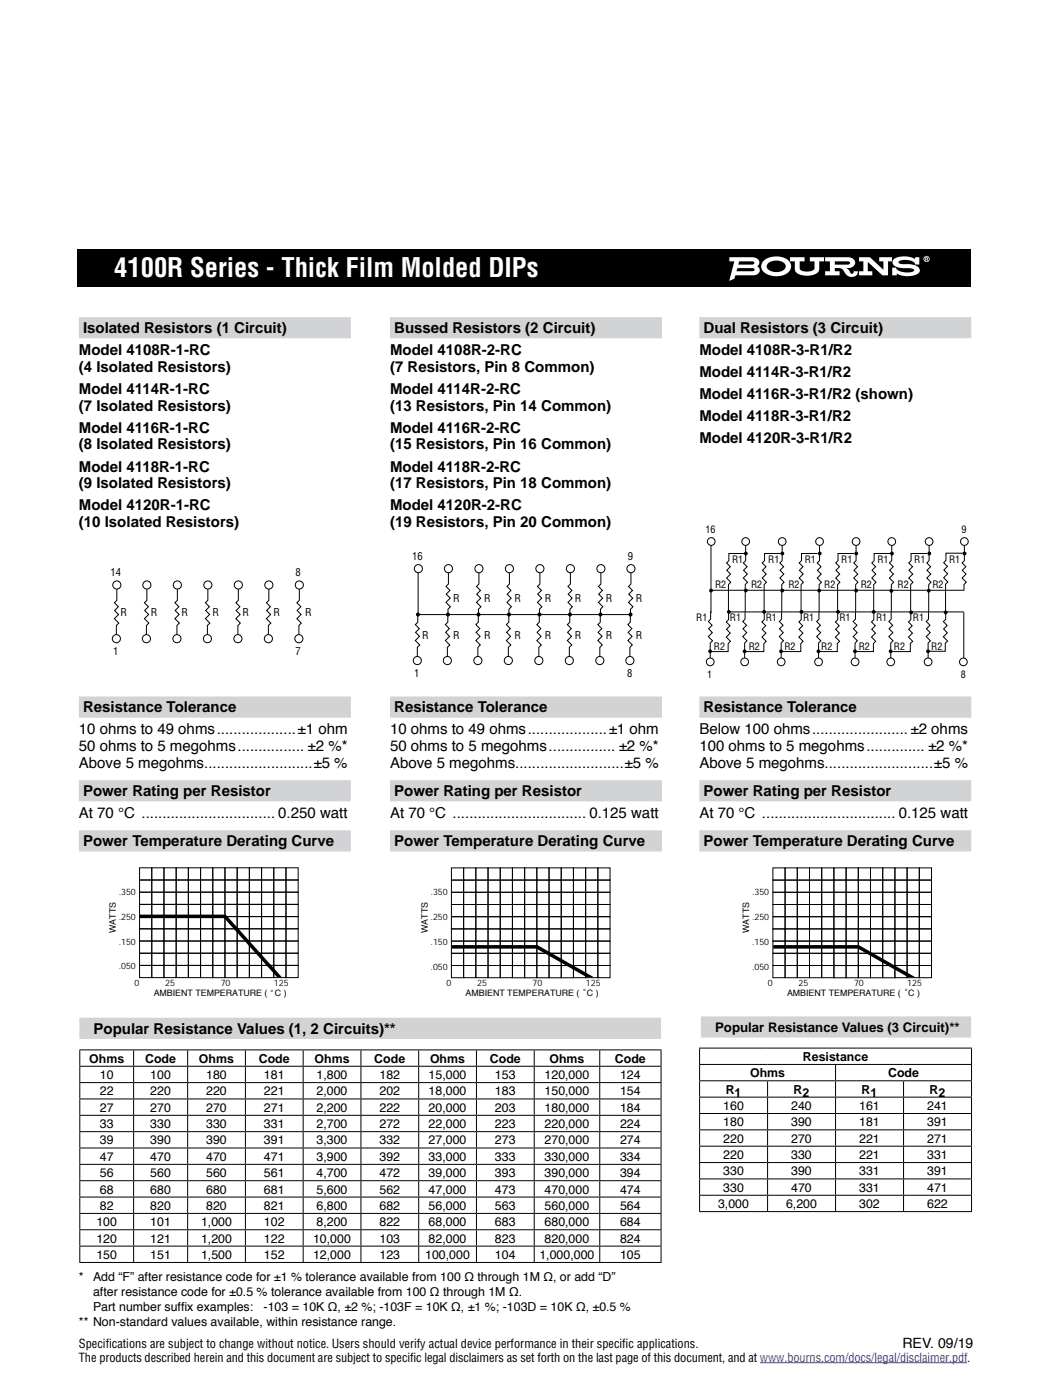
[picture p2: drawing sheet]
<svg xmlns="http://www.w3.org/2000/svg" width="210mm" height="279mm" viewBox="0 0 210 279" stroke-linecap="round" stroke-linejoin="round" font-family="sans-serif">
<defs><g id="words">
<text font-size="5.3" fill="#fff" x="22.8" y="55.2">4100R Series - Thick Film Molded DIPs</text>
<g font-size="3">
<text x="15.7" y="70.8">Model 4108R-1-RC</text>
<text x="16.6" y="66.5">Isolated Resistors (1 Circuit)</text>
<text x="77.8" y="70.8">Model 4108R-2-RC</text>
<text x="78.7" y="66.5">Bussed Resistors (2 Circuit)</text>
<text x="139.6" y="70.8">Model 4108R-3-R1/R2</text>
<text x="140.4" y="66.5">Dual Resistors (3 Circuit)</text>
<text x="15.7" y="74.2">(4 Isolated Resistors)</text>
<text x="77.8" y="74.2">(7 Resistors, Pin 8 Common)</text>
<text x="139.6" y="75.2">Model 4114R-3-R1/R2</text>
<text x="15.7" y="78.6">Model 4114R-1-RC</text>
<text x="15.7" y="81.9">(7 Isolated Resistors)</text>
<text x="77.8" y="78.6">Model 4114R-2-RC</text>
<text x="77.8" y="81.9">(13 Resistors, Pin 14 Common)</text>
<text x="139.6" y="79.6">Model 4116R-3-R1/R2 (shown)</text>
<text x="15.7" y="86.3">Model 4116R-1-RC</text>
<text x="15.7" y="89.7">(8 Isolated Resistors)</text>
<text x="77.8" y="86.3">Model 4116R-2-RC</text>
<text x="77.8" y="89.7">(15 Resistors, Pin 16 Common)</text>
<text x="139.6" y="84.1">Model 4118R-3-R1/R2</text>
<text x="139.6" y="88.5">Model 4120R-3-R1/R2</text>
<text x="15.7" y="94.1">Model 4118R-1-RC</text>
<text x="77.8" y="94.1">Model 4118R-2-RC</text>
<text x="15.7" y="97.5">(9 Isolated Resistors)</text>
<text x="15.7" y="101.9">Model 4120R-1-RC</text>
<text x="77.8" y="97.5">(17 Resistors, Pin 18 Common)</text>
<text x="77.8" y="101.9">Model 4120R-2-RC</text>
<text x="15.7" y="105.2">(10 Isolated Resistors)</text>
<text x="77.8" y="105.2">(19 Resistors, Pin 20 Common)</text>
<text x="16.6" y="142.2">Resistance Tolerance</text>
<text x="78.7" y="142.2">Resistance Tolerance</text>
<text x="140.4" y="142.2">Resistance Tolerance</text>
<text x="15.7" y="146.5">10 ohms to 49 ohms ...................±1 ohm</text>
<text x="15.7" y="149.9">50 ohms to 5 megohms ................ ±2 %*</text>
<text x="77.8" y="146.5">10 ohms to 49 ohms ...................±1 ohm</text>
<text x="77.8" y="149.9">50 ohms to 5 megohms ................ ±2 %*</text>
<text x="139.6" y="146.5">Below 100 ohms .......................±2 ohms</text>
<text x="139.6" y="149.9">100 ohms to 5 megohms .............. ±2 %*</text>
<text x="15.7" y="153.2">Above 5 megohms..........................±5 %</text>
<text x="77.8" y="153.2">Above 5 megohms..........................±5 %</text>
<text x="139.6" y="153.2">Above 5 megohms..........................±5 %</text>
<text x="16.6" y="158.9">Power Rating per Resistor</text>
<text x="78.7" y="158.9">Power Rating per Resistor</text>
<text x="140.4" y="158.9">Power Rating per Resistor</text>
<text x="15.7" y="163.2">At 70 °C ................................ 0.250 watt</text>
<text x="77.8" y="163.2">At 70 °C ................................ 0.125 watt</text>
<text x="139.6" y="163.2">At 70 °C ................................ 0.125 watt</text>
<text x="16.6" y="168.9">Power Temperature Derating Curve</text>
<text x="78.7" y="168.9">Power Temperature Derating Curve</text>
<text x="140.4" y="168.9">Power Temperature Derating Curve</text>
<text x="18.7" y="206.3">Popular Resistance Values (1, 2 Circuits)**</text>
</g>
<text font-size="2.8" x="180.1" y="269">REV. 09/19</text>
<text font-size="2.6" x="142.7" y="206">Popular Resistance Values (3 Circuit)**</text>
<g font-size="2.5">
<text x="17.8" y="212.1">Ohms</text>
<text x="19.9" y="215.4">10</text>
<text x="29" y="212.1">Code</text>
<text x="30" y="215.4">100</text>
<text x="39.7" y="212.1">Ohms</text>
<text x="41.1" y="215.4">180</text>
<text x="51.6" y="212.1">Code</text>
<text x="52.7" y="215.4">181</text>
<text x="62.8" y="212.1">Ohms</text>
<text x="63.2" y="215.4">1,800</text>
<text x="74.7" y="212.1">Code</text>
<text x="75.7" y="215.4">182</text>
<text x="85.5" y="215.4">15,000</text>
<text x="85.8" y="212.1">Ohms</text>
<text x="97.8" y="212.1">Code</text>
<text x="98.8" y="215.4">153</text>
<text x="108.7" y="215.4">120,000</text>
<text x="109.6" y="212.1">Ohms</text>
<text x="122.7" y="212.1">Code</text>
<text x="123.7" y="215.4">124</text>
<text x="149.7" y="215">Ohms</text>
<text x="160.2" y="211.7">Resistance</text>
<text x="177.2" y="215">Code</text>
<text x="19.9" y="218.6">22</text>
<text x="19.9" y="221.9">27</text>
<text x="30" y="218.6">220</text>
<text x="30" y="221.9">270</text>
<text x="41.1" y="218.6">220</text>
<text x="41.1" y="221.9">270</text>
<text x="52.7" y="218.6">221</text>
<text x="52.7" y="221.9">271</text>
<text x="63.2" y="218.6">2,000</text>
<text x="63.2" y="221.9">2,200</text>
<text x="75.7" y="218.6">202</text>
<text x="75.7" y="221.9">222</text>
<text x="85.5" y="218.6">18,000</text>
<text x="85.5" y="221.9">20,000</text>
<text x="98.8" y="218.6">183</text>
<text x="98.8" y="221.9">203</text>
<text x="108.7" y="218.6">150,000</text>
<text x="108.7" y="221.9">180,000</text>
<text x="123.7" y="218.6">154</text>
<text x="123.7" y="221.9">184</text>
<text x="144.3" y="221.5">160</text>
<text x="144.8" y="218.3">R</text>
<text x="146.6" y="219">1</text>
<text x="157.9" y="221.5">240</text>
<text x="158.4" y="218.3">R</text>
<text x="160.2" y="219">2</text>
<text x="171.5" y="221.5">161</text>
<text x="172" y="218.3">R</text>
<text x="173.7" y="219">1</text>
<text x="185" y="221.5">241</text>
<text x="185.5" y="218.3">R</text>
<text x="187.3" y="219">2</text>
<text x="19.9" y="225.1">33</text>
<text x="30" y="225.1">330</text>
<text x="41.1" y="225.1">330</text>
<text x="52.7" y="225.1">331</text>
<text x="63.2" y="225.1">2,700</text>
<text x="75.7" y="225.1">272</text>
<text x="85.5" y="225.1">22,000</text>
<text x="98.8" y="225.1">223</text>
<text x="108.7" y="225.1">220,000</text>
<text x="123.7" y="225.1">224</text>
<text x="144.3" y="224.8">180</text>
<text x="157.9" y="224.8">390</text>
<text x="171.5" y="224.8">181</text>
<text x="185" y="224.8">391</text>
<text x="19.9" y="228.4">39</text>
<text x="19.9" y="231.7">47</text>
<text x="30" y="228.4">390</text>
<text x="30" y="231.7">470</text>
<text x="41.1" y="228.4">390</text>
<text x="41.1" y="231.7">470</text>
<text x="52.7" y="228.4">391</text>
<text x="52.7" y="231.7">471</text>
<text x="63.2" y="228.4">3,300</text>
<text x="63.2" y="231.7">3,900</text>
<text x="75.7" y="228.4">332</text>
<text x="75.7" y="231.7">392</text>
<text x="85.5" y="228.4">27,000</text>
<text x="85.5" y="231.7">33,000</text>
<text x="98.8" y="228.4">273</text>
<text x="98.8" y="231.7">333</text>
<text x="108.7" y="228.4">270,000</text>
<text x="108.7" y="231.7">330,000</text>
<text x="123.7" y="228.4">274</text>
<text x="123.7" y="231.7">334</text>
<text x="144.3" y="228">220</text>
<text x="144.3" y="231.3">220</text>
<text x="157.9" y="228">270</text>
<text x="157.9" y="231.3">330</text>
<text x="171.5" y="228">221</text>
<text x="171.5" y="231.3">221</text>
<text x="185" y="228">271</text>
<text x="185" y="231.3">331</text>
<text x="19.9" y="234.9">56</text>
<text x="19.9" y="238.2">68</text>
<text x="30" y="234.9">560</text>
<text x="30" y="238.2">680</text>
<text x="41.1" y="234.9">560</text>
<text x="41.1" y="238.2">680</text>
<text x="52.7" y="234.9">561</text>
<text x="52.7" y="238.2">681</text>
<text x="63.2" y="234.9">4,700</text>
<text x="63.2" y="238.2">5,600</text>
<text x="75.7" y="234.9">472</text>
<text x="75.7" y="238.2">562</text>
<text x="85.5" y="234.9">39,000</text>
<text x="85.5" y="238.2">47,000</text>
<text x="98.8" y="234.9">393</text>
<text x="98.8" y="238.2">473</text>
<text x="108.7" y="234.9">390,000</text>
<text x="108.7" y="238.2">470,000</text>
<text x="123.7" y="234.9">394</text>
<text x="123.7" y="238.2">474</text>
<text x="144.3" y="234.6">330</text>
<text x="144.3" y="237.8">330</text>
<text x="157.9" y="234.6">390</text>
<text x="157.9" y="237.8">470</text>
<text x="171.5" y="234.6">331</text>
<text x="171.5" y="237.8">331</text>
<text x="185" y="234.6">391</text>
<text x="185" y="237.8">471</text>
<text x="19.2" y="244.7">100</text>
<text x="19.9" y="241.5">82</text>
<text x="30" y="244.7">101</text>
<text x="30" y="241.5">820</text>
<text x="40.1" y="244.7">1,000</text>
<text x="41.1" y="241.5">820</text>
<text x="52.7" y="244.7">102</text>
<text x="52.7" y="241.5">821</text>
<text x="63.2" y="244.7">8,200</text>
<text x="63.2" y="241.5">6,800</text>
<text x="75.7" y="244.7">822</text>
<text x="75.7" y="241.5">682</text>
<text x="85.5" y="244.7">68,000</text>
<text x="85.5" y="241.5">56,000</text>
<text x="98.8" y="244.7">683</text>
<text x="98.8" y="241.5">563</text>
<text x="108.7" y="244.7">680,000</text>
<text x="108.7" y="241.5">560,000</text>
<text x="123.7" y="241.5">564</text>
<text x="123.7" y="244.7">684</text>
<text x="143.3" y="241.1">3,000</text>
<text x="156.9" y="241.1">6,200</text>
<text x="171.5" y="241.1">302</text>
<text x="185" y="241.1">622</text>
<text x="19.2" y="248">120</text>
<text x="19.2" y="251.2">150</text>
<text x="30" y="248">121</text>
<text x="30" y="251.2">151</text>
<text x="40.1" y="248">1,200</text>
<text x="40.1" y="251.2">1,500</text>
<text x="52.7" y="248">122</text>
<text x="52.7" y="251.2">152</text>
<text x="62.5" y="248">10,000</text>
<text x="62.5" y="251.2">12,000</text>
<text x="75.7" y="248">103</text>
<text x="75.7" y="251.2">123</text>
<text x="84.9" y="251.2">100,000</text>
<text x="85.5" y="248">82,000</text>
<text x="98.8" y="248">823</text>
<text x="98.8" y="251.2">104</text>
<text x="107.7" y="251.2">1,000,000</text>
<text x="108.7" y="248">820,000</text>
<text x="123.7" y="248">824</text>
<text x="123.7" y="251.2">105</text>
<text x="15.7" y="255.7">*</text>
<text x="18.6" y="255.7">Add “F” after resistance code for ±1 % tolerance available from 100 Ω through 1M Ω, or add “D”</text>
<text x="18.6" y="258.6">after resistance code for ±0.5 % tolerance available from 100 Ω through 1M Ω.</text>
<text x="18.6" y="261.6">Part number suffx examples:</text>
<text x="36.1" y="261.6">i</text>
<text x="52.6" y="261.6">-103 = 10K Ω, ±2 %; -103F = 10K Ω, ±1 %; -103D = 10K Ω, ±0.5 %</text>
<text x="15.7" y="264.6">** Non-standard values available, within resistance range.</text>
<text x="15.7" y="268.9">Specif</text>
<text x="21.1" y="268.9">ications are subject to change without notice. Users should verify actual device performance in their specif</text>
<text x="124.2" y="268.9">ic applications.</text>
<text x="15.7" y="271.7">The products described herein and this document are subject to specif</text>
<text x="81.8" y="271.7">ic legal disclaimers as set forth on the last page of this document, and at www.bourns.com/docs/legal/disclaimer.pdf.</text>
</g>
<g font-size="2.1">
<text x="82.3" y="111.8">16</text>
<text x="125.3" y="111.8">9</text>
<text x="22.1" y="115">14</text>
<text x="58.9" y="115">8</text>
<text x="24.1" y="123">R</text>
<text x="30.1" y="123">R</text>
<text x="36.2" y="123">R</text>
<text x="42.4" y="123">R</text>
<text x="48.4" y="123">R</text>
<text x="54.6" y="123">R</text>
<text x="60.9" y="123">R</text>
<text x="90.4" y="120.1">R</text>
<text x="96.6" y="120.1">R</text>
<text x="102.7" y="120.1">R</text>
<text x="108.7" y="120.1">R</text>
<text x="114.7" y="120.1">R</text>
<text x="120.9" y="120.1">R</text>
<text x="126.9" y="120.1">R</text>
<text x="22.6" y="130.8">1</text>
<text x="58.9" y="130.8">7</text>
<text x="84.3" y="127.5">R</text>
<text x="90.4" y="127.5">R</text>
<text x="96.6" y="127.5">R</text>
<text x="102.7" y="127.5">R</text>
<text x="108.7" y="127.5">R</text>
<text x="114.7" y="127.5">R</text>
<text x="120.9" y="127.5">R</text>
<text x="126.9" y="127.5">R</text>
<text x="82.7" y="135.1">1</text>
<text x="125.2" y="135.1">8</text>
</g>
<g font-size="2">
<text x="140.8" y="106.4">16</text>
<text x="191.9" y="106.4">9</text>
<text x="146.1" y="112.3">R1</text>
<text x="153.3" y="112.3">R1</text>
<text x="160.6" y="112.3">R1</text>
<text x="167.9" y="112.3">R1</text>
<text x="175.1" y="112.3">R1</text>
<text x="182.5" y="112.3">R1</text>
<text x="189.4" y="112.3">R1</text>
<text x="142.7" y="117.4">R2</text>
<text x="149.9" y="117.4">R2</text>
<text x="157.4" y="117.4">R2</text>
<text x="164.5" y="117.4">R2</text>
<text x="171.8" y="117.4">R2</text>
<text x="179.1" y="117.4">R2</text>
<text x="186.1" y="117.4">R2</text>
<text x="138.9" y="124">R1</text>
<text x="145.7" y="124">R1</text>
<text x="152.8" y="124">R1</text>
<text x="160.3" y="124">R1</text>
<text x="167.5" y="124">R1</text>
<text x="174.8" y="124">R1</text>
<text x="182.2" y="124">R1</text>
<text x="142.5" y="129.8">R2</text>
<text x="149.4" y="129.8">R2</text>
<text x="156.5" y="129.8">R2</text>
<text x="163.9" y="129.8">R2</text>
<text x="171.4" y="129.8">R2</text>
<text x="178.4" y="129.8">R2</text>
<text x="185.9" y="129.8">R2</text>
<text x="141.2" y="135.2">1</text>
<text x="191.8" y="135.2">8</text>
</g>
<g font-size="1.8">
<text x="23.7" y="178.6">.350</text>
<text x="85.9" y="178.6">.350</text>
<text x="150.1" y="178.6">.350</text>
<text x="23.7" y="183.5">.250</text>
<text x="85.9" y="183.6">.250</text>
<text x="150.1" y="183.6">.250</text>
<text x="23.1" y="186.2" transform="rotate(-90 23.1 186.2)">WATTS</text>
<text x="23.7" y="188.5">.150</text>
<text x="85.4" y="186.2" transform="rotate(-90 85.4 186.2)">WATTS</text>
<text x="85.9" y="188.5">.150</text>
<text x="149.5" y="186.2" transform="rotate(-90 149.5 186.2)">WATTS</text>
<text x="150.1" y="188.5">.150</text>
<text x="23.7" y="193.5">.050</text>
<text x="26.9" y="196.8">0</text>
<text x="33" y="196.8">25</text>
<text x="44" y="196.8">70</text>
<text x="54.7" y="196.8">125</text>
<text x="85.9" y="193.5">.050</text>
<text x="89.1" y="196.8">0</text>
<text x="95.2" y="196.8">25</text>
<text x="106.3" y="196.8">70</text>
<text x="116.9" y="196.8">125</text>
<text x="150.1" y="193.5">.050</text>
<text x="153.3" y="196.8">0</text>
<text x="159.4" y="196.8">25</text>
<text x="170.4" y="196.8">70</text>
<text x="181.1" y="196.8">125</text>
<text x="30.7" y="198.8">AMBIENT TEMPERATURE ( °C )</text>
<text x="92.9" y="198.8">AMBIENT TEMPERATURE ( °C )</text>
<text x="157.1" y="198.8">AMBIENT TEMPERATURE ( °C )</text>
</g>
</g></defs>
<path d="M15.4 49.7h178.4v7.5h-178.4z" fill="#000"/>
<g fill="#fff">
<path d="M157.7 51.3h2.9v.9h-1v1.3a1.6 1.6 0 0 0 1.9 .7 .95 .95 0 0 0 1.1-1.1v-.9h-1v-.9h2.9v.9h-1v1.5a2.12 2.12 0 0 1-2.4 1.3 2.93 2.93 0 0 1-2.4-.9l-.1-1.9h-.9z"/>
<path d="M171.4 51.3h2.2l2.7 2.5v-1.6h-.8v-.9h2.5v.9h-.8v2.7h-1.1l-2.9-2.6v1.8h.9v.8h-2.7v-.8h.9v-1.9h-.9z"/>
<path d="M178.5 51.6a4.6 4.6 0 0 1 4.1 .1v-.4h.9v1.5h-.8a2.22 2.22 0 0 0-2.7-.9l-.7 .3v.2l.5 .3h1.1a2.7 2.7 0 0 1 2.6 1 .91 .91 0 0 1-.8 1.2 4.4 4.4 0 0 1-3.7-.3v.3h-.9v-1.5h.7a2.19 2.19 0 0 0 2.3 1l1.1-.2 .3-.3a2.64 2.64 0 0 0-2.3-.4 2.56 2.56 0 0 1-2-.7l-.1-.5 .1-.4z"/>
<path d="M184.8 51.5v.1h.2v-.1zM184.7 51.4h.4v.3l.1 .3h-.2l-.1-.2-.1 .2h-.1zM184.5 51.7a.47 .47 0 0 0 .9 0 .47 .47 0 0 0-.9 0zM184.3 51.7a.61 .61 0 0 1 1.2 0 .61 .61 0 0 1-1.2 0z"/>
<path d="M147.2 53.5h2.9l.3 .1 .2 .2-.2 .3h-.4h-3zM147.5 52.2h2.6l.4 .1v.3a2.41 2.41 0 0 1-1.7 .2h-1.5zM145.6 51.3v.9h.9l-1 3.9 1.1-.5 .2-.7h3.1a1.25 1.25 0 0 0 1.7-1.2l-.5-.6a.94 .94 0 0 0 .4-1 .94 .94 0 0 0-.9-.7z"/>
<path d="M153.3 52.5a2.61 2.61 0 0 1 3.4 .3 1.11 1.11 0 0 1-1.2 1.4 2.01 2.01 0 0 1-2.5-1zM152.5 51.9a1.59 1.59 0 0 0-.6 1.6 1.59 1.59 0 0 0 1.2 1.2 3.9 3.9 0 0 0 4.5-.7 1.73 1.73 0 0 0-1.3-2.6 4.3 4.3 0 0 0-3.8 .5z"/>
<path d="M166.6 52.2h2.6l.4 .1v.3a2.43 2.43 0 0 1-1.7 .2h-1.3zM164.7 51.3v.9h.9v1.9h-.9v.8h2.9v-.8h-1v-.6a1.61 1.61 0 0 1 2 1 1.43 1.43 0 0 0 1.3 .8 1.43 1.43 0 0 0 1.3-.8v-.4h-.8l-.1 .3-.3 .3a.6 .6 0 0 1-.5-.7l-.6-.5a1.21 1.21 0 0 0 1.4-.3 1.21 1.21 0 0 0 .1-1.4l-.7-.4-.5-.1z"/>
</g>
<path d="M15.7 65.4h54.3M77.8 65.4h54.3M139.6 65.4h54.2M15.7 141.1h54.3M15.7 157.8h54.3M15.7 167.8h54.3" fill="none" stroke="#d1d3d4" stroke-width="4.2" stroke-linecap="butt"/>
<g fill="none" stroke="#000" stroke-width=".2">
<path d="M23.3 117.6v2.2l-.5 .5 .8 .8-.7 .7 .8 .8-.9 .9 .9 .8-.5 .5v1.9M29.3 117.6v2.2l-.5 .5 .8 .8-.7 .7 .8 .8-.9 .9 .9 .8-.5 .5v1.9M35.4 117.6v2.2l-.5 .5 .8 .8-.7 .7 .7 .8-.8 .9 .9 .8-.5 .5v1.9M41.5 117.6v2.2l-.5 .5 .8 .8-.8 .7 .8 .8-.8 .9 .9 .8-.5 .5v1.9M47.6 117.6v2.2l-.5 .5 .8 .8-.8 .7 .8 .8-.8 .9 .9 .8-.5 .5v1.9M53.7 117.6v2.2l-.5 .5 .8 .8-.8 .7 .8 .8-.8 .9 .8 .8-.4 .5v1.9M59.7 117.6v2.2l-.4 .5 .7 .8-.7 .7 .8 .8-.8 .9 .8 .8-.5 .5v1.9M83.4 114.3v8.4l42.4-.1v-1l.5-.5-.9-.9 .9-.8-.8-.8 .7-.8-.8-.8 .5-.4v-2.3M89.5 114.3v2.3l-.5 .4 .8 .8-.7 .8 .7 .8-.8 .8 .9 .9-.5 .5v1M95.6 114.3v2.3l-.5 .4 .8 .8-.8 .8 .8 .8-.8 .8 .9 .9-.5 .5v1M101.7 114.3v2.3l-.5 .4 .8 .8-.8 .8 .8 .8-.8 .8 .9 .9-.5 .5v1M107.7 114.3v2.3l-.4 .4 .8 .8-.8 .8 .8 .8-.8 .8 .8 .9-.4 .5v1"/>
<path d="M113.8 114.3v2.3l-.4 .4 .7 .8-.7 .8 .8 .8-.8 .8 .8 .9-.5 .5v1M119.9 114.3v2.3l-.5 .4 .8 .8-.7 .8 .8 .8-.9 .8 .9 .9-.5 .5v1M141.9 117.8h50.5M141.9 108.8v13.6M148.7 110.5h-3.2v1.4l-.5 .4 .8 .8-.8 .7 .8 .8-.8 .8 .8 .8-.4 .5v5.4M148.8 108.8v3.1l-.4 .4 .7 .8-.7 .7 .7 .8-.7 .8 .8 .8-.5 .5v5.4M155.8 110.5h-3.2v1.4l-.5 .4 .8 .8-.7 .7 .7 .8-.8 .8 .9 .8-.5 .5v5.4M156.1 108.8v3.1l-.5 .4 .8 .8-.7 .7 .7 .8-.8 .8 .9 .8-.5 .5v5.4M163.2 110.5h-3.2v1.4l-.5 .4 .7 .8-.7 .7 .8 .8-.8 .8 .8 .8-.4 .5v5.4M163.6 108.8v3.1l-.5 .4 .8 .8-.8 .7 .8 .8-.8 .8 .8 .8-.4 .5v5.4M170.4 110.5h-3.2v1.4l-.4 .4 .7 .8-.7 .7 .8 .8-.8 .8 .8 .8-.4 .5v5.4M170.8 108.8v3.1l-.4 .4 .7 .8-.7 .7 .8 .8-.8 .8 .8 .8-.4 .5v5.4"/>
<path d="M177.7 110.5h-3.2v1.4l-.5 .4 .7 .8-.7 .7 .8 .8-.8 .8 .8 .8-.4 .5v5.4M178 108.8v3.1l-.5 .4 .8 .8-.7 .7 .7 .8-.8 .8 .8 .8-.4 .5v5.4M185 110.5h-3.2v1.4l-.4 .4 .7 .8-.7 .7 .8 .8-.8 .8 .8 .8-.5 .5v5.4M185.4 108.8v3.1l-.4 .4 .7 .8-.7 .7 .8 .8-.8 .8 .8 .8-.5 .5v5.4M192.3 110.4h-3.5v1.4l-.5 .5 .8 .7-.7 .8 .7 .7-.8 .8 .9 .8-.5 .5v5.4M192.5 108.8v3.1l-.5 .4 .8 .8-.8 .7 .8 .8-.8 .8 .8 .8-.4 .5v1.2M83.4 122.7v1.5l-.5 .5 .8 .8-.8 .7 .8 .8-.8 .8 .9 .9-.5 .5v1.8M89.4 122.7v1.5l-.5 .5 .8 .8-.8 .7 .8 .8-.8 .8 .9 .9-.5 .5v1.8M95.5 122.7v1.5l-.5 .5 .8 .8-.8 .7 .8 .8-.8 .8 .9 .9-.5 .5v1.8M101.5 122.7v1.5l-.4 .5 .7 .8-.7 .7 .8 .8-.8 .8 .8 .9-.4 .5v1.8M107.6 122.7v1.5l-.5 .5 .8 .8-.7 .7 .8 .8-.9 .8 .9 .9-.5 .5v1.8M113.7 122.7v1.5l-.5 .5 .8 .8-.7 .7 .8 .8-.9 .8 .9 .9-.5 .5v1.8"/>
<path d="M119.8 122.7v1.5l-.5 .5 .8 .8-.7 .7 .8 .8-.9 .8 .9 .9-.5 .5v1.8M125.8 122.7v1.5l-.5 .5 .8 .8-.7 .7 .7 .8-.8 .8 .9 .9-.5 .5v1.8M141.8 122.1v1.5l-.4 .4 .7 .8-.7 .7 .8 .7-.8 .8 .8 .9-.5 .4v3M145.4 122.2v1.5l-.5 .4 .8 .8-.7 .7 .7 .7-.8 .8 .9 .9-.5 .4v1.6h-3.6M145.4 122.1l46.9 .1v9.1M148.7 122.2v1.4l-.5 .4 .8 .8-.7 .7 .7 .7-.8 .8 .9 .9-.5 .4v3M152.5 122.2v1.5l-.4 .4 .7 .8-.7 .7 .8 .7-.8 .8 .8 .9-.5 .4v1.6h-3.6M156 122.2v1.4l-.5 .4 .8 .8-.7 .7 .7 .7-.8 .8 .9 .9-.5 .4v3M159.9 122.2v1.5l-.5 .4 .8 .8-.7 .7 .7 .7-.8 .8 .9 .9-.5 .4v1.6h-3.6M163.4 122.2v1.4l-.4 .4 .7 .8-.7 .7 .8 .7-.8 .8 .8 .9-.4 .4v3M167.2 122.2v1.5l-.5 .4 .8 .8-.7 .7 .7 .7-.8 .8 .9 .9-.5 .4v1.6h-3.6M170.7 122.2v1.4l-.4 .4 .7 .8-.7 .7 .8 .7-.8 .8 .8 .9-.5 .4v3"/>
<path d="M174.4 122.2v1.5l-.5 .4 .8 .8-.7 .7 .7 .7-.8 .8 .9 .9-.5 .4v1.6h-3.6M177.9 122.2v1.4l-.5 .4 .7 .8-.7 .7 .8 .7-.8 .8 .8 .9-.4 .4v3M181.8 122.2v1.5l-.5 .4 .8 .8-.8 .7 .8 .7-.8 .8 .8 .9-.4 .4v1.6h-3.6M185.3 122.2v1.4l-.5 .4 .8 .8-.7 .7 .7 .7-.8 .8 .9 .9-.5 .4v3M188.7 122.1v1.5l-.4 .5 .7 .7-.7 .7 .8 .8-.8 .8 .8 .8-.5 .5v1.6h-3.5"/>
<circle cx="23.3" cy="116.7" r=".81"/>
<circle cx="29.3" cy="116.7" r=".81"/>
<circle cx="35.4" cy="116.7" r=".81"/>
<circle cx="41.5" cy="116.7" r=".81"/>
<circle cx="47.6" cy="116.7" r=".81"/>
<circle cx="53.7" cy="116.7" r=".81"/>
<circle cx="59.7" cy="116.7" r=".81"/>
<circle cx="83.5" cy="113.5" r=".81"/>
<circle cx="89.5" cy="113.5" r=".81"/>
<circle cx="95.6" cy="113.5" r=".81"/>
<circle cx="101.7" cy="113.5" r=".81"/>
<circle cx="107.8" cy="113.5" r=".81"/>
<circle cx="113.8" cy="113.5" r=".81"/>
<circle cx="119.9" cy="113.5" r=".81"/>
<circle cx="125.9" cy="113.5" r=".81"/>
<circle cx="141.9" cy="108.1" r=".77"/>
<circle cx="148.8" cy="108.1" r=".77"/>
<circle cx="156.1" cy="108.1" r=".77"/>
<circle cx="163.6" cy="108.1" r=".77"/>
<circle cx="170.8" cy="108.1" r=".77"/>
<circle cx="178" cy="108.1" r=".77"/>
<circle cx="185.4" cy="108.1" r=".77"/>
<circle cx="192.5" cy="108.1" r=".77"/>
<circle cx="23.2" cy="127.5" r=".81"/>
<circle cx="29.2" cy="127.5" r=".81"/>
<circle cx="35.3" cy="127.5" r=".81"/>
<circle cx="41.4" cy="127.5" r=".81"/>
<circle cx="47.5" cy="127.5" r=".81"/>
<circle cx="53.6" cy="127.5" r=".81"/>
<circle cx="59.6" cy="127.5" r=".81"/>
<circle cx="83.3" cy="131.8" r=".81"/>
<circle cx="89.3" cy="131.8" r=".81"/>
<circle cx="95.4" cy="131.8" r=".81"/>
<circle cx="101.5" cy="131.8" r=".81"/>
<circle cx="107.5" cy="131.8" r=".81"/>
<circle cx="113.6" cy="131.8" r=".81"/>
<circle cx="119.7" cy="131.8" r=".81"/>
<circle cx="125.7" cy="131.8" r=".81"/>
<circle cx="141.7" cy="132.1" r=".77"/>
<circle cx="148.6" cy="132.1" r=".77"/>
<circle cx="155.9" cy="132.1" r=".77"/>
<circle cx="163.4" cy="132.1" r=".77"/>
<circle cx="170.6" cy="132.1" r=".77"/>
<circle cx="177.8" cy="132.1" r=".77"/>
<circle cx="185.2" cy="132.1" r=".77"/>
<circle cx="192.3" cy="132.1" r=".77"/>
</g>
<g fill="#000">
<circle cx="141.9" cy="117.9" r=".39"/>
<circle cx="148.8" cy="110.5" r=".39"/>
<circle cx="148.8" cy="117.8" r=".39"/>
<circle cx="156.1" cy="117.9" r=".39"/>
<circle cx="156.1" cy="110.5" r=".39"/>
<circle cx="163.5" cy="117.9" r=".39"/>
<circle cx="163.6" cy="110.5" r=".39"/>
<circle cx="170.9" cy="117.9" r=".39"/>
<circle cx="170.9" cy="110.5" r=".39"/>
<circle cx="177.9" cy="117.9" r=".39"/>
<circle cx="178" cy="110.5" r=".39"/>
<circle cx="185.3" cy="117.9" r=".39"/>
<circle cx="185.5" cy="110.5" r=".39"/>
<circle cx="192.5" cy="110.5" r=".39"/>
<circle cx="83.4" cy="122.6" r=".41"/>
<circle cx="89.4" cy="122.6" r=".41"/>
<circle cx="95.5" cy="122.6" r=".41"/>
<circle cx="101.6" cy="122.6" r=".41"/>
<circle cx="107.7" cy="122.6" r=".41"/>
<circle cx="113.7" cy="122.6" r=".41"/>
<circle cx="119.8" cy="122.6" r=".41"/>
<circle cx="125.8" cy="122.6" r=".41"/>
<circle cx="141.7" cy="130" r=".39"/>
<circle cx="145.5" cy="122.1" r=".39"/>
<circle cx="148.6" cy="130" r=".39"/>
<circle cx="152.5" cy="122.1" r=".39"/>
<circle cx="155.9" cy="130" r=".39"/>
<circle cx="160" cy="122.1" r=".39"/>
<circle cx="163.3" cy="130" r=".39"/>
<circle cx="167.2" cy="122.1" r=".39"/>
<circle cx="170.6" cy="130" r=".39"/>
<circle cx="174.4" cy="122.1" r=".39"/>
<circle cx="177.8" cy="130" r=".39"/>
<circle cx="181.8" cy="122.2" r=".39"/>
<circle cx="185.2" cy="130" r=".39"/>
<circle cx="188.7" cy="122.2" r=".39"/>
</g>
<path d="M27.9 182.9h17l11.1 12.4z" fill="#fff"/>
<path d="M27.9 182.9h17l11.1 12.4" fill="none" stroke="#000" stroke-width=".71" stroke-linecap="butt"/>
<path d="M27.6 195.5h34.8" fill="none" stroke="#fff" stroke-width="1.1" stroke-linecap="butt"/>
<g fill="none" stroke="#000" stroke-width=".2">
<path d="M27.9 173.2h2.4v2.4h-2.4zM27.9 175.6h2.4v2.5h-2.4zM27.9 178.1h2.4v2.4h-2.4zM30.3 173.2h2.4v2.4h-2.4zM30.3 175.6h2.4v2.5h-2.4zM30.3 178.1h2.4v2.4h-2.4zM32.7 173.2h2.5v2.4h-2.5zM32.7 175.6h2.5v2.5h-2.5zM32.7 178.1h2.5v2.4h-2.5zM35.2 173.2h2.4v2.4h-2.4zM35.2 175.6h2.4v2.5h-2.4zM35.2 178.1h2.4v2.4h-2.4z"/>
<path d="M37.6 173.2h2.4v2.4h-2.4zM37.6 175.6h2.4v2.5h-2.4zM37.6 178.1h2.4v2.4h-2.4zM40 178.1h2.5v2.4h-2.5zM40 175.6h2.5v2.5h-2.5zM40 173.2h2.5v2.4h-2.5zM42.5 178.1h2.4v2.4h-2.4zM42.5 175.6h2.4v2.5h-2.4zM42.5 173.2h2.4v2.4h-2.4zM44.9 178.1h2.4v2.4h-2.4zM44.9 175.6h2.4v2.5h-2.4zM44.9 173.2h2.4v2.4h-2.4z"/>
<path d="M47.3 178.1h2.5v2.4h-2.5zM47.3 175.6h2.5v2.5h-2.5zM47.3 173.2h2.5v2.4h-2.5zM49.8 178.1h2.4v2.4h-2.4zM49.8 175.6h2.4v2.5h-2.4zM49.8 173.2h2.4v2.4h-2.4zM52.2 175.6h2.4v2.5h-2.4zM52.2 178.1h2.4v2.4h-2.4zM52.2 173.2h2.4v2.4h-2.4zM54.6 175.6h2.5v2.5h-2.5zM54.6 178.1h2.5v2.4h-2.5zM54.6 173.2h2.5v2.4h-2.5z"/>
<path d="M57.1 175.6h2.4v2.5h-2.4zM57.1 178.1h2.4v2.4h-2.4zM57.1 173.2h2.4v2.4h-2.4zM27.9 180.5h2.4v2.4h-2.4zM27.9 182.9h2.4v2.5h-2.4zM27.9 185.4h2.4v2.4h-2.4zM27.9 187.8h2.4v2.4h-2.4zM27.9 190.2h2.4v2.5h-2.4zM27.9 192.7h2.4v2.4h-2.4zM30.3 180.5h2.4v2.4h-2.4zM30.3 182.9h2.4v2.5h-2.4zM30.3 185.4h2.4v2.4h-2.4z"/>
<path d="M30.3 187.8h2.4v2.4h-2.4zM30.3 190.2h2.4v2.5h-2.4zM30.3 192.7h2.4v2.4h-2.4zM32.7 180.5h2.5v2.4h-2.5zM32.7 182.9h2.5v2.5h-2.5zM32.7 185.4h2.5v2.4h-2.5zM32.7 187.8h2.5v2.4h-2.5zM32.7 190.2h2.5v2.5h-2.5zM32.7 192.7h2.5v2.4h-2.5zM35.2 180.5h2.4v2.4h-2.4zM35.2 182.9h2.4v2.5h-2.4zM35.2 185.4h2.4v2.4h-2.4z"/>
<path d="M35.2 187.8h2.4v2.4h-2.4zM35.2 190.2h2.4v2.5h-2.4zM35.2 192.7h2.4v2.4h-2.4zM37.6 180.5h2.4v2.4h-2.4zM37.6 182.9h2.4v2.5h-2.4zM37.6 185.4h2.4v2.4h-2.4zM37.6 187.8h2.4v2.4h-2.4zM37.6 190.2h2.4v2.5h-2.4zM37.6 192.7h2.4v2.4h-2.4zM40 180.5h2.5v2.4h-2.5zM40 192.7h2.5v2.4h-2.5zM40 190.2h2.5v2.5h-2.5z"/>
<path d="M40 187.8h2.5v2.4h-2.5zM40 185.4h2.5v2.4h-2.5zM40 182.9h2.5v2.5h-2.5zM42.5 180.5h2.4v2.4h-2.4zM42.5 192.7h2.4v2.4h-2.4zM42.5 190.2h2.4v2.5h-2.4zM42.5 187.8h2.4v2.4h-2.4zM42.5 185.4h2.4v2.4h-2.4zM42.5 182.9h2.4v2.5h-2.4zM44.9 180.5h2.4v2.4h-2.4zM44.9 192.7h2.4v2.4h-2.4zM44.9 190.2h2.4v2.5h-2.4z"/>
<path d="M44.9 187.8h2.4v2.4h-2.4zM44.9 185.4h2.4v2.4h-2.4zM44.9 182.9h2.4v2.5h-2.4zM47.3 180.5h2.5v2.4h-2.5zM47.3 192.7h2.5v2.4h-2.5zM47.3 190.2h2.5v2.5h-2.5zM47.3 187.8h2.5v2.4h-2.5zM47.3 185.4h2.5v2.4h-2.5zM47.3 182.9h2.5v2.5h-2.5zM49.8 180.5h2.4v2.4h-2.4zM49.8 192.7h2.4v2.4h-2.4zM49.8 190.2h2.4v2.5h-2.4z"/>
<path d="M49.8 187.8h2.4v2.4h-2.4zM49.8 185.4h2.4v2.4h-2.4zM49.8 182.9h2.4v2.5h-2.4zM52.2 180.5h2.4v2.4h-2.4zM52.2 182.9h2.4v2.5h-2.4zM52.2 185.4h2.4v2.4h-2.4zM52.2 187.8h2.4v2.4h-2.4zM52.2 190.2h2.4v2.5h-2.4zM52.2 192.7h2.4v2.4h-2.4zM54.6 180.5h2.5v2.4h-2.5zM54.6 182.9h2.5v2.5h-2.5zM54.6 185.4h2.5v2.4h-2.5z"/>
<path d="M54.6 187.8h2.5v2.4h-2.5zM54.6 190.2h2.5v2.5h-2.5zM54.6 192.7h2.5v2.4h-2.5zM57.1 180.5h2.4v2.4h-2.4zM57.1 182.9h2.4v2.5h-2.4zM57.1 185.4h2.4v2.4h-2.4zM57.1 187.8h2.4v2.4h-2.4zM57.1 190.2h2.4v2.5h-2.4zM57.1 192.7h2.4v2.4h-2.4z"/>
</g>
<path d="M77.8 141.1h54.3M77.8 157.8h54.3M139.6 141.1h54.2M139.6 157.8h54.2M77.8 167.8h54.3M139.6 167.8h54.2" fill="none" stroke="#d1d3d4" stroke-width="4.2" stroke-linecap="butt"/>
<path d="M90.2 189h17l11.1 6.3z" fill="#fff"/>
<path d="M90.2 189h17l11.1 6.3" fill="none" stroke="#000" stroke-width=".71" stroke-linecap="butt"/>
<path d="M89.8 195.5h34.8" fill="none" stroke="#fff" stroke-width="1.1" stroke-linecap="butt"/>
<g fill="none" stroke="#000" stroke-width=".2">
<path d="M90.1 173.2h2.4v2.4h-2.4zM90.1 175.6h2.4v2.5h-2.4zM90.1 178.1h2.4v2.4h-2.4zM92.5 173.2h2.5v2.4h-2.5zM92.5 175.6h2.5v2.5h-2.5zM92.5 178.1h2.5v2.4h-2.5zM95 173.2h2.4v2.4h-2.4zM95 175.6h2.4v2.5h-2.4zM95 178.1h2.4v2.4h-2.4zM97.4 173.2h2.4v2.4h-2.4zM97.4 175.6h2.4v2.5h-2.4zM97.4 178.1h2.4v2.4h-2.4z"/>
<path d="M99.8 173.2h2.5v2.4h-2.5zM99.8 175.6h2.5v2.5h-2.5zM99.8 178.1h2.5v2.4h-2.5zM102.3 173.2h2.4v2.4h-2.4zM102.3 175.6h2.4v2.5h-2.4zM102.3 178.1h2.4v2.4h-2.4zM104.7 173.2h2.4v2.4h-2.4zM104.7 175.6h2.4v2.5h-2.4zM104.7 178.1h2.4v2.4h-2.4zM107.1 173.2h2.5v2.4h-2.5zM107.1 175.6h2.5v2.5h-2.5zM107.1 178.1h2.5v2.4h-2.5z"/>
<path d="M109.6 173.2h2.4v2.4h-2.4zM109.6 175.6h2.4v2.5h-2.4zM109.6 178.1h2.4v2.4h-2.4zM112 173.2h2.4v2.4h-2.4zM112 175.6h2.4v2.5h-2.4zM112 178.1h2.4v2.4h-2.4zM114.4 173.2h2.5v2.4h-2.5zM114.4 175.6h2.5v2.5h-2.5zM114.4 178.1h2.5v2.4h-2.5zM116.9 173.2h2.4v2.4h-2.4zM116.9 175.6h2.4v2.5h-2.4zM116.9 178.1h2.4v2.4h-2.4z"/>
<path d="M119.3 173.2h2.4v2.4h-2.4zM119.3 175.6h2.4v2.5h-2.4zM119.3 178.1h2.4v2.4h-2.4zM90.1 182.9h2.4v2.5h-2.4zM90.1 185.4h2.4v2.4h-2.4zM90.1 187.8h2.4v2.5h-2.4zM90.1 190.3h2.4v2.4h-2.4zM90.1 192.7h2.4v2.4h-2.4zM90.1 180.5h2.4v2.4h-2.4zM92.5 182.9h2.5v2.5h-2.5zM92.5 185.4h2.5v2.4h-2.5zM92.5 187.8h2.5v2.5h-2.5z"/>
<path d="M92.5 190.3h2.5v2.4h-2.5zM92.5 192.7h2.5v2.4h-2.5zM92.5 180.5h2.5v2.4h-2.5zM95 182.9h2.4v2.5h-2.4zM95 185.4h2.4v2.4h-2.4zM95 187.8h2.4v2.5h-2.4zM95 190.3h2.4v2.4h-2.4zM95 192.7h2.4v2.4h-2.4zM95 180.5h2.4v2.4h-2.4zM97.4 182.9h2.4v2.5h-2.4zM97.4 185.4h2.4v2.4h-2.4zM97.4 187.8h2.4v2.5h-2.4z"/>
<path d="M97.4 190.3h2.4v2.4h-2.4zM97.4 192.7h2.4v2.4h-2.4zM97.4 180.5h2.4v2.4h-2.4zM99.8 182.9h2.5v2.5h-2.5zM99.8 185.4h2.5v2.4h-2.5zM99.8 187.8h2.5v2.5h-2.5zM99.8 190.3h2.5v2.4h-2.5zM99.8 192.7h2.5v2.4h-2.5zM99.8 180.5h2.5v2.4h-2.5zM102.3 182.9h2.4v2.5h-2.4zM102.3 185.4h2.4v2.4h-2.4zM102.3 187.8h2.4v2.4h-2.4z"/>
<path d="M102.3 190.2h2.4v2.5h-2.4zM102.3 192.7h2.4v2.4h-2.4zM102.3 180.5h2.4v2.4h-2.4zM104.7 182.9h2.4v2.5h-2.4zM104.7 185.4h2.4v2.4h-2.4zM104.7 187.8h2.4v2.4h-2.4zM104.7 190.2h2.4v2.5h-2.4zM104.7 192.7h2.4v2.4h-2.4zM104.7 180.5h2.4v2.4h-2.4zM107.1 182.9h2.5v2.5h-2.5zM107.1 185.4h2.5v2.4h-2.5zM107.1 187.8h2.5v2.4h-2.5z"/>
<path d="M107.1 190.2h2.5v2.5h-2.5zM107.1 192.7h2.5v2.4h-2.5zM107.1 180.5h2.5v2.4h-2.5zM109.6 182.9h2.4v2.5h-2.4zM109.6 185.4h2.4v2.4h-2.4zM109.6 187.8h2.4v2.4h-2.4zM109.6 190.2h2.4v2.5h-2.4zM109.6 192.7h2.4v2.4h-2.4zM109.6 180.5h2.4v2.4h-2.4zM112 182.9h2.4v2.5h-2.4zM112 185.4h2.4v2.4h-2.4zM112 187.8h2.4v2.4h-2.4z"/>
<path d="M112 190.2h2.4v2.5h-2.4zM112 192.7h2.4v2.4h-2.4zM112 180.5h2.4v2.4h-2.4zM114.4 182.9h2.5v2.5h-2.5zM114.4 185.4h2.5v2.4h-2.5zM114.4 187.8h2.5v2.5h-2.5zM114.4 190.3h2.5v2.4h-2.5zM114.4 192.7h2.5v2.4h-2.5zM114.4 180.5h2.5v2.4h-2.5zM116.9 182.9h2.4v2.5h-2.4zM116.9 185.4h2.4v2.4h-2.4zM116.9 187.8h2.4v2.5h-2.4z"/>
<path d="M116.9 190.3h2.4v2.4h-2.4zM116.9 192.7h2.4v2.4h-2.4zM116.9 180.5h2.4v2.4h-2.4zM119.3 182.9h2.4v2.5h-2.4zM119.3 185.4h2.4v2.4h-2.4zM119.3 187.8h2.4v2.5h-2.4zM119.3 190.3h2.4v2.4h-2.4zM119.3 192.7h2.4v2.4h-2.4zM119.3 180.5h2.4v2.4h-2.4z"/>
</g>
<path d="M154.3 189h17l11.2 6.3z" fill="#fff"/>
<path d="M154.3 189h17l11.2 6.3" fill="none" stroke="#000" stroke-width=".71" stroke-linecap="butt"/>
<path d="M154 195.5h34.6" fill="none" stroke="#fff" stroke-width="1.1" stroke-linecap="butt"/>
<g fill="none" stroke="#000" stroke-width=".2">
<path d="M154.2 173.2h2.5v2.4h-2.5zM154.2 175.6h2.5v2.5h-2.5zM154.2 178.1h2.5v2.4h-2.5zM156.7 173.2h2.4v2.4h-2.4zM156.7 175.6h2.4v2.5h-2.4zM156.7 178.1h2.4v2.4h-2.4zM159.1 173.2h2.5v2.4h-2.5zM159.1 175.6h2.5v2.5h-2.5zM159.1 178.1h2.5v2.4h-2.5zM161.6 173.2h2.4v2.4h-2.4zM161.6 175.6h2.4v2.5h-2.4zM161.6 178.1h2.4v2.4h-2.4z"/>
<path d="M164 173.2h2.4v2.4h-2.4zM164 175.6h2.4v2.5h-2.4zM164 178.1h2.4v2.4h-2.4zM166.4 173.2h2.5v2.4h-2.5zM166.4 175.6h2.5v2.5h-2.5zM166.4 178.1h2.5v2.4h-2.5zM168.9 173.2h2.4v2.4h-2.4zM168.9 175.6h2.4v2.5h-2.4zM168.9 178.1h2.4v2.4h-2.4zM171.3 173.2h2.4v2.4h-2.4zM171.3 175.6h2.4v2.5h-2.4zM171.3 178.1h2.4v2.4h-2.4z"/>
<path d="M173.7 173.2h2.5v2.4h-2.5zM173.7 175.6h2.5v2.5h-2.5zM173.7 178.1h2.5v2.4h-2.5zM176.2 173.2h2.4v2.4h-2.4zM176.2 175.6h2.4v2.5h-2.4zM176.2 178.1h2.4v2.4h-2.4zM178.6 173.2h2.4v2.4h-2.4zM178.6 175.6h2.4v2.5h-2.4zM178.6 178.1h2.4v2.4h-2.4zM181 173.2h2.5v2.4h-2.5zM181 175.6h2.5v2.5h-2.5zM181 178.1h2.5v2.4h-2.5z"/>
<path d="M183.5 173.2h2.4v2.4h-2.4zM183.5 175.6h2.4v2.5h-2.4zM183.5 178.1h2.4v2.4h-2.4zM154.2 182.9h2.5v2.5h-2.5zM154.2 185.4h2.5v2.4h-2.5zM154.2 187.8h2.5v2.5h-2.5zM154.2 190.3h2.5v2.4h-2.5zM154.2 192.7h2.5v2.4h-2.5zM154.2 180.5h2.5v2.4h-2.5zM156.7 182.9h2.4v2.5h-2.4zM156.7 185.4h2.4v2.4h-2.4zM156.7 187.8h2.4v2.5h-2.4z"/>
<path d="M156.7 190.3h2.4v2.4h-2.4zM156.7 192.7h2.4v2.4h-2.4zM156.7 180.5h2.4v2.4h-2.4zM159.1 182.9h2.5v2.5h-2.5zM159.1 185.4h2.5v2.4h-2.5zM159.1 187.8h2.5v2.5h-2.5zM159.1 190.3h2.5v2.4h-2.5zM159.1 192.7h2.5v2.4h-2.5zM159.1 180.5h2.5v2.4h-2.5zM161.6 182.9h2.4v2.5h-2.4zM161.6 185.4h2.4v2.4h-2.4zM161.6 187.8h2.4v2.5h-2.4z"/>
<path d="M161.6 190.3h2.4v2.4h-2.4zM161.6 192.7h2.4v2.4h-2.4zM161.6 180.5h2.4v2.4h-2.4zM164 182.9h2.4v2.5h-2.4zM164 185.4h2.4v2.4h-2.4zM164 187.8h2.4v2.5h-2.4zM164 190.3h2.4v2.4h-2.4zM164 192.7h2.4v2.4h-2.4zM164 180.5h2.4v2.4h-2.4zM166.4 182.9h2.5v2.5h-2.5zM166.4 185.4h2.5v2.4h-2.5zM166.4 187.8h2.5v2.4h-2.5z"/>
<path d="M166.4 190.2h2.5v2.5h-2.5zM166.4 192.7h2.5v2.4h-2.5zM166.4 180.5h2.5v2.4h-2.5zM168.9 182.9h2.4v2.5h-2.4zM168.9 185.4h2.4v2.4h-2.4zM168.9 187.8h2.4v2.4h-2.4zM168.9 190.2h2.4v2.5h-2.4zM168.9 192.7h2.4v2.4h-2.4zM168.9 180.5h2.4v2.4h-2.4zM171.3 182.9h2.4v2.5h-2.4zM171.3 185.4h2.4v2.4h-2.4zM171.3 187.8h2.4v2.4h-2.4z"/>
<path d="M171.3 190.2h2.4v2.5h-2.4zM171.3 192.7h2.4v2.4h-2.4zM171.3 180.5h2.4v2.4h-2.4zM173.7 182.9h2.5v2.5h-2.5zM173.7 185.4h2.5v2.4h-2.5zM173.7 187.8h2.5v2.4h-2.5zM173.7 190.2h2.5v2.5h-2.5zM173.7 192.7h2.5v2.4h-2.5zM173.7 180.5h2.5v2.4h-2.5zM176.2 182.9h2.4v2.5h-2.4zM176.2 185.4h2.4v2.4h-2.4zM176.2 187.8h2.4v2.4h-2.4z"/>
<path d="M176.2 190.2h2.4v2.5h-2.4zM176.2 192.7h2.4v2.4h-2.4zM176.2 180.5h2.4v2.4h-2.4zM178.6 182.9h2.4v2.5h-2.4zM178.6 185.4h2.4v2.4h-2.4zM178.6 187.8h2.4v2.5h-2.4zM178.6 190.3h2.4v2.4h-2.4zM178.6 192.7h2.4v2.4h-2.4zM178.6 180.5h2.4v2.4h-2.4zM181 182.9h2.5v2.5h-2.5zM181 185.4h2.5v2.4h-2.5zM181 187.8h2.5v2.5h-2.5z"/>
<path d="M181 190.3h2.5v2.4h-2.5zM181 192.7h2.5v2.4h-2.5zM181 180.5h2.5v2.4h-2.5zM183.5 182.9h2.4v2.5h-2.4zM183.5 185.4h2.4v2.4h-2.4zM183.5 187.8h2.4v2.5h-2.4zM183.5 190.3h2.4v2.4h-2.4zM183.5 192.7h2.4v2.4h-2.4zM183.5 180.5h2.4v2.4h-2.4zM15.8 209.5h116.2M15.8 212.8h116.2M15.8 216.1h116.2"/>
<path d="M15.8 219.3h116.2M15.9 209.6v3.1M15.9 212.9v3.1M15.9 216.1v3.1M15.9 219.4v3.1M26.7 209.6v3.1M26.7 212.9v3.1M26.7 216.1v3.1M26.7 219.4v3.1M37.4 209.6v3.1M37.4 212.9v3.1M37.4 216.1v3.1"/>
<path d="M37.4 219.4v3.1M49 209.6v3.1M49 212.9v3.1M49 216.1v3.1M49 219.4v3.1M60.5 209.6v3.1M60.5 212.9v3.1M60.5 216.1v3.1M60.5 219.4v3.1M72 209.6v3.1M72 212.9v3.1M72 216.1v3.1"/>
<path d="M72 219.4v3.1M83.6 209.6v3.1M83.6 212.9v3.1M83.6 216.1v3.1M83.6 219.4v3.1M95.1 209.6v3.1M95.1 212.9v3.1M95.1 216.1v3.1M95.1 219.4v3.1M106.6 209.6v3.1M106.6 212.9v3.1M106.6 216.1v3.1"/>
<path d="M106.6 219.4v3.1M119.7 209.6v3.1M119.7 212.9v3.1M119.7 216.1v3.1M119.7 219.4v3.1M131.9 209.6v3.1M131.9 212.9v3.1M131.9 216.1v3.1M131.9 219.4v3.1M139.5 209.2h54.5M139.5 212.4h54.5M139.5 215.7h54.5"/>
<path d="M139.5 219h54.5M139.6 209.3v3M139.6 212.5v3.1M139.6 215.8v3.1M139.6 219v3.1M153.2 215.8v3.1M153.2 219v3.1M166.8 212.5v3.1M166.8 215.8v3.1M166.8 219v3.1M180.3 215.8v3.1M180.3 219v3.1"/>
<path d="M193.9 209.3v3M193.9 212.5v3.1M193.9 215.8v3.1M193.9 219v3.1M15.8 222.6h116.2M15.8 225.8h116.2M15.8 229.1h116.2M15.8 232.4h116.2M15.8 235.6h116.2M15.8 238.9h116.2M15.9 222.7v3.1M15.9 225.9v3.1"/>
<path d="M15.9 229.2v3.1M15.9 232.5v3M15.9 235.7v3.1M15.9 239v3.1M26.7 222.7v3.1M26.7 225.9v3.1M26.7 229.2v3.1M26.7 232.5v3M26.7 235.7v3.1M26.7 239v3.1M37.4 222.7v3.1M37.4 225.9v3.1"/>
<path d="M37.4 229.2v3.1M37.4 232.5v3M37.4 235.7v3.1M37.4 239v3.1M49 222.7v3.1M49 225.9v3.1M49 229.2v3.1M49 232.5v3M49 235.7v3.1M49 239v3.1M60.5 222.7v3.1M60.5 225.9v3.1"/>
<path d="M60.5 229.2v3.1M60.5 232.5v3M60.5 235.7v3.1M60.5 239v3.1M72 222.7v3.1M72 225.9v3.1M72 229.2v3.1M72 232.5v3M72 235.7v3.1M72 239v3.1M83.6 222.7v3.1M83.6 225.9v3.1"/>
<path d="M83.6 229.2v3.1M83.6 232.5v3M83.6 235.7v3.1M83.6 239v3.1M95.1 222.7v3.1M95.1 225.9v3.1M95.1 229.2v3.1M95.1 232.5v3M95.1 235.7v3.1M95.1 239v3.1M106.6 222.7v3.1M106.6 225.9v3.1"/>
<path d="M106.6 229.2v3.1M106.6 232.5v3M106.6 235.7v3.1M106.6 239v3.1M119.7 222.7v3.1M119.7 225.9v3.1M119.7 229.2v3.1M119.7 232.5v3M119.7 235.7v3.1M119.7 239v3.1M131.9 222.7v3.1M131.9 225.9v3.1"/>
<path d="M131.9 229.2v3.1M131.9 232.5v3M131.9 235.7v3.1M131.9 239v3.1M139.5 222.2h54.5M139.5 225.5h54.5M139.5 228.7h54.5M139.5 232h54.5M139.5 235.3h54.5M139.5 238.5h54.5M139.6 222.3v3.1M139.6 225.6v3.1"/>
<path d="M139.6 228.8v3.1M139.6 232.1v3.1M139.6 235.4v3M139.6 238.6v3.1M153.2 222.3v3.1M153.2 225.6v3.1M153.2 228.8v3.1M153.2 232.1v3.1M153.2 235.4v3M153.2 238.6v3.1M166.8 222.3v3.1M166.8 225.6v3.1"/>
<path d="M166.8 228.8v3.1M166.8 232.1v3.1M166.8 235.4v3M166.8 238.6v3.1M180.3 222.3v3.1M180.3 225.6v3.1M180.3 228.8v3.1M180.3 232.1v3.1M180.3 235.4v3M180.3 238.6v3.1M193.9 222.3v3.1M193.9 225.6v3.1"/>
<path d="M193.9 228.8v3.1M193.9 232.1v3.1M193.9 235.4v3M193.9 238.6v3.1M15.8 242.2h116.2M15.8 245.4h116.2M15.8 248.7h116.2M15.8 252h116.2M15.9 242.3v3M15.9 245.5v3.1M15.9 248.8v3.1M26.7 242.3v3"/>
<path d="M26.7 245.5v3.1M26.7 248.8v3.1M37.4 242.3v3M37.4 245.5v3.1M37.4 248.8v3.1M49 242.3v3M49 245.5v3.1M49 248.8v3.1M60.5 242.3v3M60.5 245.5v3.1M60.5 248.8v3.1M72 242.3v3"/>
<path d="M72 245.5v3.1M72 248.8v3.1M83.6 242.3v3M83.6 245.5v3.1M83.6 248.8v3.1M95.1 242.3v3M95.1 245.5v3.1M95.1 248.8v3.1M106.6 242.3v3M106.6 245.5v3.1M106.6 248.8v3.1M119.7 242.3v3"/>
<path d="M119.7 245.5v3.1M119.7 248.8v3.1M131.9 242.3v3M131.9 245.5v3.1M131.9 248.8v3.1M139.5 241.8h54.5"/>
</g>
<path d="M15.8 205.2h116.1M139.9 205h53.9" fill="none" stroke="#d1d3d4" stroke-width="4.2" stroke-linecap="butt"/>
<path d="M151.7 272h41.3" fill="none" stroke="#00f" stroke-width=".2"/>
<use href="#words"/>
</svg>
